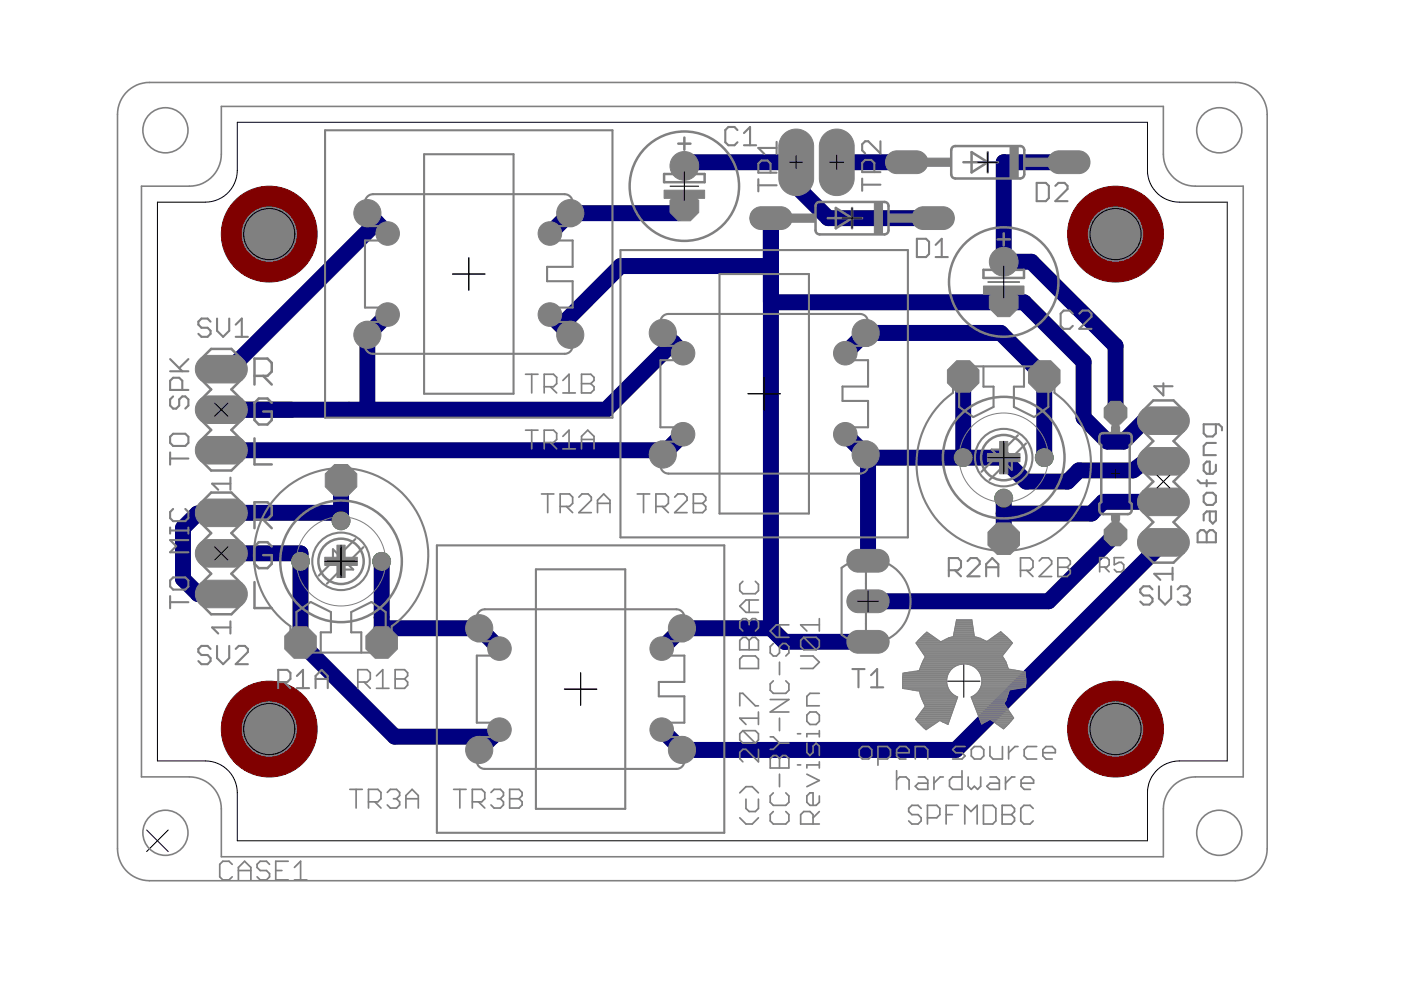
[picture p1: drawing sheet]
<svg xmlns="http://www.w3.org/2000/svg" width="297mm" height="210mm" viewBox="0 0 297 210" stroke-linecap="round" stroke-linejoin="round" font-family="sans-serif">
<g fill="none" stroke="#000080" stroke-width="3.4">
<path d="M145.9 34.4l-.8 .8v-.8h23.7v5.1l6.8 6.7h22.2M177.4 34.4h14.8M226.6 34.4h-13.8v21.1h5.9l17.8 17.8v14.2M77.9 45.2l2 2M79.9 47.2l2.3 2.3M79.9 47.2l-31.2 31.1h-1.8M145.1 43.8l-1.4 1.4h-22.8l-4.3 4.3M163.4 56.4h-31.8l-12.6 12.5 1.9 2.1-4.3-4.3M163.4 46.2v87M82.2 66.7l-4.3 4.3v15.9M142.7 72.6l-14.2 14.3h-81.6M143.4 73.3l-2.9-2.7 4.3 4.3"/>
<path d="M163.4 64.1h53.7l12.6 12.6v11.9l5.1 5h3.4l4.4-4.4h4.1M179.2 74.9l4.3-4.3h28.7l9.2 9.2v17.2M204.2 79.8v17.2M46.9 95.5h94.5M144.8 92.1l-4.3 4.3M179.2 92.1l4.8 4.8v22M183.5 96.4l.7 .6h28.3l5.1 5.1h8.8l2.3-2.4h11.5l2.6-1.9h3.9M46.9 117.3h16.8v18.9l20 20h20.7M72.3 101.8v8.6M72.3 108.7h-25.4l-.1 .2h-5l-3 3v10.8l3.2 3.2h4.9M80.9 119v17.2M212.8 105.6v8.6"/>
<path d="M236.5 113.3l-14.2 14.2h-38.3M246.7 106.4h-12.8l-2.5 2.5h-18.6M246.7 115l-44.1 44h-58l-4.3-4.3M80.9 133.2h20.7l4.3 4.3M163.4 133.2h-18.8l-4.3 4.3M163.4 133.2l2.9 2.9h17.7M105.9 154.7l-4.3 4.3"/>
</g>
<circle cx="105.9" cy="154.7" r="2.22" fill="#008000" stroke="#008000" stroke-width=".21"/>
<circle cx="105.9" cy="154.7" r="1.35" fill="#fff" stroke="#000" stroke-width=".21"/>
<circle cx="105.9" cy="137.5" r="2.22" fill="#008000" stroke="#008000" stroke-width=".21"/>
<circle cx="105.9" cy="137.5" r="1.35" fill="#fff" stroke="#000" stroke-width=".21"/>
<circle cx="140.3" cy="137.5" r="2.22" fill="#008000" stroke="#008000" stroke-width=".21"/>
<circle cx="140.3" cy="137.5" r="1.35" fill="#fff" stroke="#000" stroke-width=".21"/>
<circle cx="140.3" cy="154.7" r="2.22" fill="#008000" stroke="#008000" stroke-width=".21"/>
<circle cx="140.3" cy="154.7" r="1.35" fill="#fff" stroke="#000" stroke-width=".21"/>
<circle cx="144.8" cy="92.1" r="2.22" fill="#008000" stroke="#008000" stroke-width=".21"/>
<circle cx="144.8" cy="92.1" r="1.35" fill="#fff" stroke="#000" stroke-width=".21"/>
<circle cx="144.8" cy="74.9" r="2.22" fill="#008000" stroke="#008000" stroke-width=".21"/>
<circle cx="144.8" cy="74.9" r="1.35" fill="#fff" stroke="#000" stroke-width=".21"/>
<circle cx="179.2" cy="74.9" r="2.22" fill="#008000" stroke="#008000" stroke-width=".21"/>
<circle cx="179.2" cy="74.9" r="1.35" fill="#fff" stroke="#000" stroke-width=".21"/>
<circle cx="179.2" cy="92.1" r="2.22" fill="#008000" stroke="#008000" stroke-width=".21"/>
<circle cx="179.2" cy="92.1" r="1.35" fill="#fff" stroke="#000" stroke-width=".21"/>
<circle cx="82.2" cy="66.7" r="2.22" fill="#008000" stroke="#008000" stroke-width=".21"/>
<circle cx="82.2" cy="66.7" r="1.35" fill="#fff" stroke="#000" stroke-width=".21"/>
<circle cx="82.2" cy="49.5" r="2.22" fill="#008000" stroke="#008000" stroke-width=".21"/>
<circle cx="82.2" cy="49.5" r="1.35" fill="#fff" stroke="#000" stroke-width=".21"/>
<circle cx="116.6" cy="49.5" r="2.22" fill="#008000" stroke="#008000" stroke-width=".21"/>
<circle cx="116.6" cy="49.5" r="1.35" fill="#fff" stroke="#000" stroke-width=".21"/>
<circle cx="116.6" cy="66.7" r="2.22" fill="#008000" stroke="#008000" stroke-width=".21"/>
<circle cx="116.6" cy="66.7" r="1.35" fill="#fff" stroke="#000" stroke-width=".21"/>
<circle cx="80.9" cy="119" r="1.88" fill="#008000" stroke="#008000" stroke-width=".21"/>
<circle cx="80.9" cy="119" r="1.04" fill="#fff" stroke="#000" stroke-width=".21"/>
<circle cx="72.3" cy="110.4" r="1.88" fill="#008000" stroke="#008000" stroke-width=".21"/>
<circle cx="72.3" cy="110.4" r="1.04" fill="#fff" stroke="#000" stroke-width=".21"/>
<circle cx="63.7" cy="119" r="1.88" fill="#008000" stroke="#008000" stroke-width=".21"/>
<circle cx="63.7" cy="119" r="1.04" fill="#fff" stroke="#000" stroke-width=".21"/>
<circle cx="63.7" cy="136.2" r="3.3" fill="#008000" stroke="#008000" stroke-width=".21"/>
<circle cx="63.7" cy="136.2" r="1.71" fill="#fff" stroke="#000" stroke-width=".21"/>
<circle cx="80.9" cy="136.2" r="3.3" fill="#008000" stroke="#008000" stroke-width=".21"/>
<circle cx="80.9" cy="136.2" r="1.71" fill="#fff" stroke="#000" stroke-width=".21"/>
<circle cx="72.3" cy="101.8" r="3.3" fill="#008000" stroke="#008000" stroke-width=".21"/>
<circle cx="72.3" cy="101.8" r="1.71" fill="#fff" stroke="#000" stroke-width=".21"/>
<circle cx="204.2" cy="97" r="1.88" fill="#008000" stroke="#008000" stroke-width=".21"/>
<circle cx="204.2" cy="97" r="1.04" fill="#fff" stroke="#000" stroke-width=".21"/>
<circle cx="212.8" cy="105.6" r="1.88" fill="#008000" stroke="#008000" stroke-width=".21"/>
<circle cx="212.8" cy="105.6" r="1.04" fill="#fff" stroke="#000" stroke-width=".21"/>
<circle cx="221.4" cy="97" r="1.88" fill="#008000" stroke="#008000" stroke-width=".21"/>
<circle cx="221.4" cy="97" r="1.04" fill="#fff" stroke="#000" stroke-width=".21"/>
<circle cx="221.4" cy="79.8" r="3.3" fill="#008000" stroke="#008000" stroke-width=".21"/>
<circle cx="221.4" cy="79.8" r="1.71" fill="#fff" stroke="#000" stroke-width=".21"/>
<circle cx="204.2" cy="79.8" r="3.3" fill="#008000" stroke="#008000" stroke-width=".21"/>
<circle cx="204.2" cy="79.8" r="1.71" fill="#fff" stroke="#000" stroke-width=".21"/>
<circle cx="212.8" cy="114.2" r="3.3" fill="#008000" stroke="#008000" stroke-width=".21"/>
<circle cx="212.8" cy="114.2" r="1.71" fill="#fff" stroke="#000" stroke-width=".21"/>
<path d="M44.3 95.5h5.2" fill="none" stroke="#008000" stroke-width="5.2"/>
<circle cx="46.9" cy="95.5" r="1.71" fill="#fff" stroke="#000" stroke-width=".21"/>
<path d="M44.3 86.9h5.2" fill="none" stroke="#008000" stroke-width="5.2"/>
<circle cx="46.9" cy="86.9" r="1.71" fill="#fff" stroke="#000" stroke-width=".21"/>
<path d="M44.3 78.3h5.2" fill="none" stroke="#008000" stroke-width="5.2"/>
<circle cx="46.9" cy="78.3" r="1.71" fill="#fff" stroke="#000" stroke-width=".21"/>
<path d="M44.3 125.9h5.2" fill="none" stroke="#008000" stroke-width="5.2"/>
<circle cx="46.9" cy="125.9" r="1.71" fill="#fff" stroke="#000" stroke-width=".21"/>
<path d="M44.3 117.3h5.2" fill="none" stroke="#008000" stroke-width="5.2"/>
<circle cx="46.9" cy="117.3" r="1.71" fill="#fff" stroke="#000" stroke-width=".21"/>
<path d="M44.3 108.7h5.2" fill="none" stroke="#008000" stroke-width="5.2"/>
<circle cx="46.9" cy="108.7" r="1.71" fill="#fff" stroke="#000" stroke-width=".21"/>
<path d="M244.1 115h5.1" fill="none" stroke="#008000" stroke-width="5.2"/>
<circle cx="246.7" cy="115" r="1.71" fill="#fff" stroke="#000" stroke-width=".21"/>
<path d="M244.1 106.4h5.1" fill="none" stroke="#008000" stroke-width="5.2"/>
<circle cx="246.7" cy="106.4" r="1.71" fill="#fff" stroke="#000" stroke-width=".21"/>
<path d="M244.1 97.8h5.1" fill="none" stroke="#008000" stroke-width="5.2"/>
<circle cx="246.7" cy="97.8" r="1.71" fill="#fff" stroke="#000" stroke-width=".21"/>
<path d="M244.1 89.2h5.1" fill="none" stroke="#008000" stroke-width="5.2"/>
<circle cx="246.7" cy="89.2" r="1.71" fill="#fff" stroke="#000" stroke-width=".21"/>
<path d="M181.8 118.9h4.5" fill="none" stroke="#008000" stroke-width="4.5"/>
<circle cx="184" cy="118.9" r="1.38" fill="#fff" stroke="#000" stroke-width=".21"/>
<path d="M181.8 136.1h4.5" fill="none" stroke="#008000" stroke-width="4.5"/>
<circle cx="184" cy="136.1" r="1.38" fill="#fff" stroke="#000" stroke-width=".21"/>
<path d="M181.8 127.5h4.5" fill="none" stroke="#008000" stroke-width="4.5"/>
<circle cx="184" cy="127.5" r="1.38" fill="#fff" stroke="#000" stroke-width=".21"/>
<circle cx="236.5" cy="87.5" r="2.43" fill="#008000" stroke="#008000" stroke-width=".21"/>
<circle cx="236.5" cy="87.5" r="1.38" fill="#fff" stroke="#000" stroke-width=".21"/>
<circle cx="236.5" cy="113.3" r="2.43" fill="#008000" stroke="#008000" stroke-width=".21"/>
<circle cx="236.5" cy="113.3" r="1.38" fill="#fff" stroke="#000" stroke-width=".21"/>
<path d="M195.6 46.2h4.5" fill="none" stroke="#008000" stroke-width="4.5"/>
<circle cx="197.8" cy="46.2" r="1.38" fill="#fff" stroke="#000" stroke-width=".21"/>
<path d="M161.2 46.2h4.5" fill="none" stroke="#008000" stroke-width="4.5"/>
<circle cx="163.4" cy="46.2" r="1.38" fill="#fff" stroke="#000" stroke-width=".21"/>
<path d="M224.4 34.4h4.5" fill="none" stroke="#008000" stroke-width="4.5"/>
<circle cx="226.6" cy="34.4" r="1.38" fill="#fff" stroke="#000" stroke-width=".21"/>
<path d="M190 34.4h4.5" fill="none" stroke="#008000" stroke-width="4.5"/>
<circle cx="192.2" cy="34.4" r="1.38" fill="#fff" stroke="#000" stroke-width=".21"/>
<circle cx="145.1" cy="43.8" r="2.93" fill="#008000" stroke="#008000" stroke-width=".21"/>
<circle cx="145.1" cy="43.8" r="1.38" fill="#fff" stroke="#000" stroke-width=".21"/>
<circle cx="145.1" cy="35.2" r="2.71" fill="#008000" stroke="#008000" stroke-width=".21"/>
<circle cx="145.1" cy="35.2" r="1.38" fill="#fff" stroke="#000" stroke-width=".21"/>
<circle cx="212.8" cy="64.1" r="2.93" fill="#008000" stroke="#008000" stroke-width=".21"/>
<circle cx="212.8" cy="64.1" r="1.38" fill="#fff" stroke="#000" stroke-width=".21"/>
<circle cx="212.8" cy="55.5" r="2.71" fill="#008000" stroke="#008000" stroke-width=".21"/>
<circle cx="212.8" cy="55.5" r="1.38" fill="#fff" stroke="#000" stroke-width=".21"/>
<circle cx="77.9" cy="71" r="2.56" fill="#008000" stroke="#008000" stroke-width=".21"/>
<circle cx="77.9" cy="71" r="1.69" fill="#fff" stroke="#000" stroke-width=".21"/>
<circle cx="77.9" cy="45.2" r="2.56" fill="#008000" stroke="#008000" stroke-width=".21"/>
<circle cx="77.9" cy="45.2" r="1.69" fill="#fff" stroke="#000" stroke-width=".21"/>
<circle cx="120.9" cy="45.2" r="2.56" fill="#008000" stroke="#008000" stroke-width=".21"/>
<circle cx="120.9" cy="45.2" r="1.69" fill="#fff" stroke="#000" stroke-width=".21"/>
<circle cx="120.9" cy="71" r="2.56" fill="#008000" stroke="#008000" stroke-width=".21"/>
<circle cx="120.9" cy="71" r="1.69" fill="#fff" stroke="#000" stroke-width=".21"/>
<circle cx="140.5" cy="96.4" r="2.56" fill="#008000" stroke="#008000" stroke-width=".21"/>
<circle cx="140.5" cy="96.4" r="1.69" fill="#fff" stroke="#000" stroke-width=".21"/>
<circle cx="140.5" cy="70.6" r="2.56" fill="#008000" stroke="#008000" stroke-width=".21"/>
<circle cx="140.5" cy="70.6" r="1.69" fill="#fff" stroke="#000" stroke-width=".21"/>
<circle cx="183.5" cy="70.6" r="2.56" fill="#008000" stroke="#008000" stroke-width=".21"/>
<circle cx="183.5" cy="70.6" r="1.69" fill="#fff" stroke="#000" stroke-width=".21"/>
<circle cx="183.5" cy="96.4" r="2.56" fill="#008000" stroke="#008000" stroke-width=".21"/>
<circle cx="183.5" cy="96.4" r="1.69" fill="#fff" stroke="#000" stroke-width=".21"/>
<circle cx="101.6" cy="159" r="2.56" fill="#008000" stroke="#008000" stroke-width=".21"/>
<circle cx="101.6" cy="159" r="1.69" fill="#fff" stroke="#000" stroke-width=".21"/>
<circle cx="101.6" cy="133.2" r="2.56" fill="#008000" stroke="#008000" stroke-width=".21"/>
<circle cx="101.6" cy="133.2" r="1.69" fill="#fff" stroke="#000" stroke-width=".21"/>
<circle cx="144.6" cy="133.2" r="2.56" fill="#008000" stroke="#008000" stroke-width=".21"/>
<circle cx="144.6" cy="133.2" r="1.69" fill="#fff" stroke="#000" stroke-width=".21"/>
<circle cx="144.6" cy="159" r="2.56" fill="#008000" stroke="#008000" stroke-width=".21"/>
<circle cx="144.6" cy="159" r="1.69" fill="#fff" stroke="#000" stroke-width=".21"/>
<path d="M168.8 31.1v6.7" fill="none" stroke="#008000" stroke-width="6.7"/>
<circle cx="168.8" cy="34.4" r="2.24" fill="#fff" stroke="#000" stroke-width=".21"/>
<path d="M177.4 31.1v6.7" fill="none" stroke="#008000" stroke-width="6.7"/>
<circle cx="177.4" cy="34.4" r="2.24" fill="#fff" stroke="#000" stroke-width=".21"/>
<circle cx="105.9" cy="154.7" r="2.16" fill="#008000" stroke="#008000" stroke-width=".21"/>
<circle cx="105.9" cy="154.7" r="1.35" fill="#fff" stroke="#000" stroke-width=".21"/>
<circle cx="105.9" cy="137.5" r="2.16" fill="#008000" stroke="#008000" stroke-width=".21"/>
<circle cx="105.9" cy="137.5" r="1.35" fill="#fff" stroke="#000" stroke-width=".21"/>
<circle cx="140.3" cy="137.5" r="2.16" fill="#008000" stroke="#008000" stroke-width=".21"/>
<circle cx="140.3" cy="137.5" r="1.35" fill="#fff" stroke="#000" stroke-width=".21"/>
<circle cx="140.3" cy="154.7" r="2.16" fill="#008000" stroke="#008000" stroke-width=".21"/>
<circle cx="140.3" cy="154.7" r="1.35" fill="#fff" stroke="#000" stroke-width=".21"/>
<circle cx="144.8" cy="92.1" r="2.16" fill="#008000" stroke="#008000" stroke-width=".21"/>
<circle cx="144.8" cy="92.1" r="1.35" fill="#fff" stroke="#000" stroke-width=".21"/>
<circle cx="144.8" cy="74.9" r="2.16" fill="#008000" stroke="#008000" stroke-width=".21"/>
<circle cx="144.8" cy="74.9" r="1.35" fill="#fff" stroke="#000" stroke-width=".21"/>
<circle cx="179.2" cy="74.9" r="2.16" fill="#008000" stroke="#008000" stroke-width=".21"/>
<circle cx="179.2" cy="74.9" r="1.35" fill="#fff" stroke="#000" stroke-width=".21"/>
<circle cx="179.2" cy="92.1" r="2.16" fill="#008000" stroke="#008000" stroke-width=".21"/>
<circle cx="179.2" cy="92.1" r="1.35" fill="#fff" stroke="#000" stroke-width=".21"/>
<circle cx="82.2" cy="66.7" r="2.16" fill="#008000" stroke="#008000" stroke-width=".21"/>
<circle cx="82.2" cy="66.7" r="1.35" fill="#fff" stroke="#000" stroke-width=".21"/>
<circle cx="82.2" cy="49.5" r="2.16" fill="#008000" stroke="#008000" stroke-width=".21"/>
<circle cx="82.2" cy="49.5" r="1.35" fill="#fff" stroke="#000" stroke-width=".21"/>
<circle cx="116.6" cy="49.5" r="2.16" fill="#008000" stroke="#008000" stroke-width=".21"/>
<circle cx="116.6" cy="49.5" r="1.35" fill="#fff" stroke="#000" stroke-width=".21"/>
<circle cx="116.6" cy="66.7" r="2.16" fill="#008000" stroke="#008000" stroke-width=".21"/>
<circle cx="116.6" cy="66.7" r="1.35" fill="#fff" stroke="#000" stroke-width=".21"/>
<circle cx="80.9" cy="119" r="1.55" fill="#008000" stroke="#008000" stroke-width=".21"/>
<circle cx="80.9" cy="119" r="1.04" fill="#fff" stroke="#000" stroke-width=".21"/>
<circle cx="72.3" cy="110.4" r="1.55" fill="#008000" stroke="#008000" stroke-width=".21"/>
<circle cx="72.3" cy="110.4" r="1.04" fill="#fff" stroke="#000" stroke-width=".21"/>
<circle cx="63.7" cy="119" r="1.55" fill="#008000" stroke="#008000" stroke-width=".21"/>
<circle cx="63.7" cy="119" r="1.04" fill="#fff" stroke="#000" stroke-width=".21"/>
<circle cx="63.7" cy="136.2" r="3.3" fill="#008000" stroke="#008000" stroke-width=".21"/>
<circle cx="63.7" cy="136.2" r="1.71" fill="#fff" stroke="#000" stroke-width=".21"/>
<circle cx="80.9" cy="136.2" r="3.3" fill="#008000" stroke="#008000" stroke-width=".21"/>
<circle cx="80.9" cy="136.2" r="1.71" fill="#fff" stroke="#000" stroke-width=".21"/>
<circle cx="72.3" cy="101.8" r="3.3" fill="#008000" stroke="#008000" stroke-width=".21"/>
<circle cx="72.3" cy="101.8" r="1.71" fill="#fff" stroke="#000" stroke-width=".21"/>
<circle cx="204.2" cy="97" r="1.55" fill="#008000" stroke="#008000" stroke-width=".21"/>
<circle cx="204.2" cy="97" r="1.04" fill="#fff" stroke="#000" stroke-width=".21"/>
<circle cx="212.8" cy="105.6" r="1.55" fill="#008000" stroke="#008000" stroke-width=".21"/>
<circle cx="212.8" cy="105.6" r="1.04" fill="#fff" stroke="#000" stroke-width=".21"/>
<circle cx="221.4" cy="97" r="1.55" fill="#008000" stroke="#008000" stroke-width=".21"/>
<circle cx="221.4" cy="97" r="1.04" fill="#fff" stroke="#000" stroke-width=".21"/>
<circle cx="221.4" cy="79.8" r="3.3" fill="#008000" stroke="#008000" stroke-width=".21"/>
<circle cx="221.4" cy="79.8" r="1.71" fill="#fff" stroke="#000" stroke-width=".21"/>
<circle cx="204.2" cy="79.8" r="3.3" fill="#008000" stroke="#008000" stroke-width=".21"/>
<circle cx="204.2" cy="79.8" r="1.71" fill="#fff" stroke="#000" stroke-width=".21"/>
<circle cx="212.8" cy="114.2" r="3.3" fill="#008000" stroke="#008000" stroke-width=".21"/>
<circle cx="212.8" cy="114.2" r="1.71" fill="#fff" stroke="#000" stroke-width=".21"/>
<path d="M44.3 95.5h5.2" fill="none" stroke="#008000" stroke-width="5.2"/>
<circle cx="46.9" cy="95.5" r="1.71" fill="#fff" stroke="#000" stroke-width=".21"/>
<path d="M44.3 86.9h5.2" fill="none" stroke="#008000" stroke-width="5.2"/>
<circle cx="46.9" cy="86.9" r="1.71" fill="#fff" stroke="#000" stroke-width=".21"/>
<path d="M44.3 78.3h5.2" fill="none" stroke="#008000" stroke-width="5.2"/>
<circle cx="46.9" cy="78.3" r="1.71" fill="#fff" stroke="#000" stroke-width=".21"/>
<path d="M44.3 125.9h5.2" fill="none" stroke="#008000" stroke-width="5.2"/>
<circle cx="46.9" cy="125.9" r="1.71" fill="#fff" stroke="#000" stroke-width=".21"/>
<path d="M44.3 117.3h5.2" fill="none" stroke="#008000" stroke-width="5.2"/>
<circle cx="46.9" cy="117.3" r="1.71" fill="#fff" stroke="#000" stroke-width=".21"/>
<path d="M44.3 108.7h5.2" fill="none" stroke="#008000" stroke-width="5.2"/>
<circle cx="46.9" cy="108.7" r="1.71" fill="#fff" stroke="#000" stroke-width=".21"/>
<path d="M244.1 115h5.1" fill="none" stroke="#008000" stroke-width="5.2"/>
<circle cx="246.7" cy="115" r="1.71" fill="#fff" stroke="#000" stroke-width=".21"/>
<path d="M244.1 106.4h5.1" fill="none" stroke="#008000" stroke-width="5.2"/>
<circle cx="246.7" cy="106.4" r="1.71" fill="#fff" stroke="#000" stroke-width=".21"/>
<path d="M244.1 97.8h5.1" fill="none" stroke="#008000" stroke-width="5.2"/>
<circle cx="246.7" cy="97.8" r="1.71" fill="#fff" stroke="#000" stroke-width=".21"/>
<path d="M244.1 89.2h5.1" fill="none" stroke="#008000" stroke-width="5.2"/>
<circle cx="246.7" cy="89.2" r="1.71" fill="#fff" stroke="#000" stroke-width=".21"/>
<path d="M182 118.9h4.1" fill="none" stroke="#008000" stroke-width="4.1"/>
<circle cx="184" cy="118.9" r="1.38" fill="#fff" stroke="#000" stroke-width=".21"/>
<path d="M182 136.1h4.1" fill="none" stroke="#008000" stroke-width="4.1"/>
<circle cx="184" cy="136.1" r="1.38" fill="#fff" stroke="#000" stroke-width=".21"/>
<path d="M182 127.5h4.1" fill="none" stroke="#008000" stroke-width="4.1"/>
<circle cx="184" cy="127.5" r="1.38" fill="#fff" stroke="#000" stroke-width=".21"/>
<circle cx="236.5" cy="87.5" r="2.25" fill="#008000" stroke="#008000" stroke-width=".21"/>
<circle cx="236.5" cy="87.5" r="1.38" fill="#fff" stroke="#000" stroke-width=".21"/>
<circle cx="236.5" cy="113.3" r="2.25" fill="#008000" stroke="#008000" stroke-width=".21"/>
<circle cx="236.5" cy="113.3" r="1.38" fill="#fff" stroke="#000" stroke-width=".21"/>
<path d="M195.8 46.2h4.1" fill="none" stroke="#008000" stroke-width="4.1"/>
<circle cx="197.8" cy="46.2" r="1.38" fill="#fff" stroke="#000" stroke-width=".21"/>
<path d="M161.4 46.2h4.1" fill="none" stroke="#008000" stroke-width="4.1"/>
<circle cx="163.4" cy="46.2" r="1.38" fill="#fff" stroke="#000" stroke-width=".21"/>
<path d="M224.6 34.4h4.1" fill="none" stroke="#008000" stroke-width="4.1"/>
<circle cx="226.6" cy="34.4" r="1.38" fill="#fff" stroke="#000" stroke-width=".21"/>
<path d="M190.2 34.4h4.1" fill="none" stroke="#008000" stroke-width="4.1"/>
<circle cx="192.2" cy="34.4" r="1.38" fill="#fff" stroke="#000" stroke-width=".21"/>
<circle cx="145.1" cy="43.8" r="2.93" fill="#008000" stroke="#008000" stroke-width=".21"/>
<circle cx="145.1" cy="43.8" r="1.38" fill="#fff" stroke="#000" stroke-width=".21"/>
<circle cx="145.1" cy="35.2" r="2.71" fill="#008000" stroke="#008000" stroke-width=".21"/>
<circle cx="145.1" cy="35.2" r="1.38" fill="#fff" stroke="#000" stroke-width=".21"/>
<circle cx="212.8" cy="64.1" r="2.93" fill="#008000" stroke="#008000" stroke-width=".21"/>
<circle cx="212.8" cy="64.1" r="1.38" fill="#fff" stroke="#000" stroke-width=".21"/>
<circle cx="212.8" cy="55.5" r="2.71" fill="#008000" stroke="#008000" stroke-width=".21"/>
<circle cx="212.8" cy="55.5" r="1.38" fill="#fff" stroke="#000" stroke-width=".21"/>
<circle cx="77.9" cy="71" r="2.54" fill="#008000" stroke="#008000" stroke-width=".21"/>
<circle cx="77.9" cy="71" r="1.69" fill="#fff" stroke="#000" stroke-width=".21"/>
<circle cx="77.9" cy="45.2" r="2.54" fill="#008000" stroke="#008000" stroke-width=".21"/>
<circle cx="77.9" cy="45.2" r="1.69" fill="#fff" stroke="#000" stroke-width=".21"/>
<circle cx="120.9" cy="45.2" r="2.54" fill="#008000" stroke="#008000" stroke-width=".21"/>
<circle cx="120.9" cy="45.2" r="1.69" fill="#fff" stroke="#000" stroke-width=".21"/>
<circle cx="120.9" cy="71" r="2.54" fill="#008000" stroke="#008000" stroke-width=".21"/>
<circle cx="120.9" cy="71" r="1.69" fill="#fff" stroke="#000" stroke-width=".21"/>
<circle cx="140.5" cy="96.4" r="2.54" fill="#008000" stroke="#008000" stroke-width=".21"/>
<circle cx="140.5" cy="96.4" r="1.69" fill="#fff" stroke="#000" stroke-width=".21"/>
<circle cx="140.5" cy="70.6" r="2.54" fill="#008000" stroke="#008000" stroke-width=".21"/>
<circle cx="140.5" cy="70.6" r="1.69" fill="#fff" stroke="#000" stroke-width=".21"/>
<circle cx="183.5" cy="70.6" r="2.54" fill="#008000" stroke="#008000" stroke-width=".21"/>
<circle cx="183.5" cy="70.6" r="1.69" fill="#fff" stroke="#000" stroke-width=".21"/>
<circle cx="183.5" cy="96.4" r="2.54" fill="#008000" stroke="#008000" stroke-width=".21"/>
<circle cx="183.5" cy="96.4" r="1.69" fill="#fff" stroke="#000" stroke-width=".21"/>
<circle cx="101.6" cy="159" r="2.54" fill="#008000" stroke="#008000" stroke-width=".21"/>
<circle cx="101.6" cy="159" r="1.69" fill="#fff" stroke="#000" stroke-width=".21"/>
<circle cx="101.6" cy="133.2" r="2.54" fill="#008000" stroke="#008000" stroke-width=".21"/>
<circle cx="101.6" cy="133.2" r="1.69" fill="#fff" stroke="#000" stroke-width=".21"/>
<circle cx="144.6" cy="133.2" r="2.54" fill="#008000" stroke="#008000" stroke-width=".21"/>
<circle cx="144.6" cy="133.2" r="1.69" fill="#fff" stroke="#000" stroke-width=".21"/>
<circle cx="144.6" cy="159" r="2.54" fill="#008000" stroke="#008000" stroke-width=".21"/>
<circle cx="144.6" cy="159" r="1.69" fill="#fff" stroke="#000" stroke-width=".21"/>
<path d="M168.8 31.1v6.7" fill="none" stroke="#008000" stroke-width="6.7"/>
<circle cx="168.8" cy="34.4" r="2.24" fill="#fff" stroke="#000" stroke-width=".21"/>
<path d="M177.4 31.1v6.7" fill="none" stroke="#008000" stroke-width="6.7"/>
<circle cx="177.4" cy="34.4" r="2.24" fill="#fff" stroke="#000" stroke-width=".21"/>
<g fill="#800000" stroke="#800000" stroke-width=".21">
<circle cx="57.1" cy="49.6" r="10.2"/>
<circle cx="57.1" cy="154.6" r="10.2"/>
<circle cx="236.5" cy="49.6" r="10.2"/>
<circle cx="236.5" cy="154.6" r="10.2"/>
</g>
<g fill="#808080" stroke="#808080" stroke-width=".21">
<path d="M166.7 32.5a2.84 2.84 0 0 1 4.5 .4 2.84 2.84 0 0 1-1.6 4.2 2.84 2.84 0 0 1-3.6-2.7h.5a2.32 2.32 0 0 1 3.3-2.1 2.32 2.32 0 0 1 .4 3.9 2.32 2.32 0 0 1-3.7-1.4v-.4h-.5a2.69 2.69 0 0 1 .7-1.9z" fill-rule="evenodd"/>
<path d="M175.3 32.5a2.84 2.84 0 0 1 4.5 .4 2.84 2.84 0 0 1-1.6 4.2 2.84 2.84 0 0 1-3.6-2.7h.5a2.32 2.32 0 0 1 3.3-2.1 2.32 2.32 0 0 1 .4 3.9 2.32 2.32 0 0 1-3.7-1.4v-.4h-.5a2.69 2.69 0 0 1 .7-1.9z" fill-rule="evenodd"/>
<circle cx="57.1" cy="154.6" r="5.8"/>
<circle cx="57.1" cy="49.6" r="5.8"/>
<circle cx="236.5" cy="49.6" r="5.8"/>
<circle cx="236.5" cy="154.6" r="5.8"/>
<circle cx="105.9" cy="154.7" r="2.5"/>
<circle cx="105.9" cy="137.5" r="2.5"/>
<circle cx="140.3" cy="137.5" r="2.5"/>
<circle cx="140.3" cy="154.7" r="2.5"/>
<circle cx="144.8" cy="92.1" r="2.5"/>
<circle cx="144.8" cy="74.9" r="2.5"/>
<circle cx="179.2" cy="74.9" r="2.5"/>
<circle cx="179.2" cy="92.1" r="2.5"/>
<circle cx="82.2" cy="66.7" r="2.5"/>
<circle cx="82.2" cy="49.5" r="2.5"/>
<circle cx="116.6" cy="49.5" r="2.5"/>
<circle cx="116.6" cy="66.7" r="2.5"/>
<circle cx="80.9" cy="119" r="1.88"/>
<circle cx="72.3" cy="110.4" r="1.88"/>
<circle cx="63.7" cy="119" r="1.88"/>
<circle cx="204.2" cy="97" r="1.88"/>
<circle cx="212.8" cy="105.6" r="1.88"/>
<circle cx="221.4" cy="97" r="1.88"/>
<circle cx="145.1" cy="35.2" r="3"/>
<circle cx="212.8" cy="55.5" r="3"/>
<circle cx="77.9" cy="71" r="2.88"/>
<circle cx="77.9" cy="45.2" r="2.88"/>
<circle cx="120.9" cy="45.2" r="2.88"/>
<circle cx="120.9" cy="71" r="2.88"/>
<circle cx="140.5" cy="96.4" r="2.88"/>
<circle cx="140.5" cy="70.6" r="2.88"/>
<circle cx="183.5" cy="70.6" r="2.88"/>
<circle cx="183.5" cy="96.4" r="2.88"/>
<circle cx="101.6" cy="159" r="2.88"/>
<circle cx="101.6" cy="133.2" r="2.88"/>
<circle cx="144.6" cy="133.2" r="2.88"/>
<circle cx="144.6" cy="159" r="2.88"/>
</g>
<g fill="#808080" stroke="#808080" stroke-width=".21">
<path d="M42.1 93.6l1.1-.8 .9-.3h5.6a2.93 2.93 0 0 1 2.7 3 2.93 2.93 0 0 1-2.7 2.9h-5.6a2.93 2.93 0 0 1-2.5-1.8 2.93 2.93 0 0 1 .5-3z"/>
<path d="M42.1 85l1.1-.8 .9-.3h5.6a2.93 2.93 0 0 1 2.7 3 2.93 2.93 0 0 1-2.7 2.9h-5.6a2.93 2.93 0 0 1-2.5-1.8 2.93 2.93 0 0 1 .5-3z"/>
<path d="M42.1 76.4l1.1-.8 .9-.2h5.6a2.93 2.93 0 0 1 2.7 2.9 2.93 2.93 0 0 1-2.7 2.9h-5.6a2.93 2.93 0 0 1-2.5-1.8 2.93 2.93 0 0 1 .5-3z"/>
<path d="M42.1 124l1.1-.8 .9-.2h5.6a2.93 2.93 0 0 1 2.7 2.9 2.93 2.93 0 0 1-2.7 3h-5.6a2.93 2.93 0 0 1-2.5-1.8 2.93 2.93 0 0 1 .5-3.1z"/>
<path d="M42.1 115.4l1.1-.8 .9-.2h5.6a2.93 2.93 0 0 1 2.7 2.9 2.93 2.93 0 0 1-2.7 2.9h-5.6a2.93 2.93 0 0 1-2.5-1.8 2.93 2.93 0 0 1 .5-3z"/>
<path d="M42.1 106.8l1.1-.8 .9-.2h5.6a2.93 2.93 0 0 1 2.7 2.9 2.93 2.93 0 0 1-2.7 3h-5.6a2.93 2.93 0 0 1-2.5-1.8 2.93 2.93 0 0 1 .5-3.1z"/>
<path d="M241.9 113.1l1.1-.8 .9-.2h5.6a2.93 2.93 0 0 1 2.7 2.9 2.93 2.93 0 0 1-2.7 2.9h-5.6a2.93 2.93 0 0 1-2.5-1.8 2.93 2.93 0 0 1 .5-3z"/>
<path d="M241.9 104.5l1.1-.8 .9-.2h5.6a2.93 2.93 0 0 1 2.7 2.9 2.93 2.93 0 0 1-2.7 2.9h-5.6a2.93 2.93 0 0 1-2.5-1.8 2.93 2.93 0 0 1 .5-3z"/>
<path d="M241.9 95.9l1.1-.8 .9-.2h5.6a2.93 2.93 0 0 1 2.7 2.9 2.93 2.93 0 0 1-2.7 2.9h-5.6a2.93 2.93 0 0 1-2.5-1.8 2.93 2.93 0 0 1 .5-3z"/>
<path d="M241.9 87.3l1.1-.8 .9-.2h5.6a2.93 2.93 0 0 1 2.7 2.9 2.93 2.93 0 0 1-2.7 2.9h-5.6a2.93 2.93 0 0 1-2.5-1.8 2.93 2.93 0 0 1 .5-3z"/>
<path d="M180.1 117.3l.9-.7 .8-.1h4.5a2.42 2.42 0 0 1 2.2 2.4 2.42 2.42 0 0 1-2.2 2.4h-4.5a2.41 2.41 0 0 1-2.1-1.5 2.41 2.41 0 0 1 .4-2.5z"/>
<path d="M180.1 134.5l.9-.7 .8-.1h4.5a2.42 2.42 0 0 1 2.2 2.4 2.42 2.42 0 0 1-2.2 2.4h-4.5a2.41 2.41 0 0 1-2.1-1.5 2.41 2.41 0 0 1 .4-2.5z"/>
<path d="M180.1 125.9l.9-.7 .8-.1h4.5a2.42 2.42 0 0 1 2.2 2.4 2.42 2.42 0 0 1-2.2 2.4h-4.5a2.41 2.41 0 0 1-2.1-1.5 2.41 2.41 0 0 1 .4-2.5z"/>
<path d="M194 44.7l.9-.7 .7-.2h4.5a2.42 2.42 0 0 1 2.2 2.4 2.42 2.42 0 0 1-2.2 2.5h-4.5a2.41 2.41 0 0 1-2.1-1.5 2.41 2.41 0 0 1 .5-2.5z"/>
<path d="M159.6 44.7l.9-.7 .7-.2h4.5a2.42 2.42 0 0 1 2.2 2.4 2.42 2.42 0 0 1-2.2 2.5h-4.5a2.41 2.41 0 0 1-2-1.5 2.41 2.41 0 0 1 .4-2.5z"/>
<path d="M223 32.6l.6-.4 .8-.2h4.5a2.42 2.42 0 0 1 2.2 2.4 2.42 2.42 0 0 1-2.2 2.4h-4.5a2.41 2.41 0 0 1-2.2-1.7 2.41 2.41 0 0 1 .8-2.5z"/>
<path d="M188.3 32.8l.9-.6 .8-.2h4.5a2.42 2.42 0 0 1 2.2 2.4 2.42 2.42 0 0 1-2.2 2.4h-4.5a2.41 2.41 0 0 1-2.1-1.5 2.41 2.41 0 0 1 .4-2.5z"/>
<path d="M166 28.6a3.7 3.7 0 0 1 4-1 3.7 3.7 0 0 1 2.5 3.2v7.2a3.7 3.7 0 0 1-3.7 3.5 3.7 3.7 0 0 1-3.7-3.5v-7.2l.2-.9z"/>
<path d="M174.6 28.6a3.7 3.7 0 0 1 4-1 3.7 3.7 0 0 1 2.5 3.2v7.2a3.7 3.7 0 0 1-3.7 3.5 3.7 3.7 0 0 1-3.7-3.5v-7.2l.2-.9z"/>
<path d="M68.9 118.2h6.9v1.7h-6.9z"/>
<path d="M71.4 115.6h1.8v6.8h-1.8z"/>
<path d="M209.4 96.2h6.9v1.7h-6.9z"/>
<path d="M211.9 93.6h1.8v6.9h-1.8z"/>
<path d="M235.6 109h1.8v1.3h-1.8z"/>
<path d="M235.6 90.5h1.8v1.3h-1.8z"/>
<path d="M185.4 42.8h1.7v6.9h-1.7z"/>
<path d="M166.5 45.4h6.4v1.7h-6.4z"/>
<path d="M188.4 45.4h6.4v1.7h-6.4z"/>
<path d="M214.1 31h1.8v6.8h-1.8z"/>
<path d="M195.2 33.5h6.5v1.8h-6.5z"/>
<path d="M217.2 33.5h6.4v1.8h-6.4z"/>
<path d="M46.1 86h1.7v1.7h-1.7z"/>
<path d="M46.1 94.6h1.7v1.7h-1.7z"/>
<path d="M46.1 77.4h1.7v1.7h-1.7z"/>
<path d="M46.1 116.5h1.7v1.7h-1.7z"/>
<path d="M46.1 125.1h1.7v1.7h-1.7z"/>
<path d="M46.1 107.9h1.7v1.7h-1.7z"/>
<path d="M245.8 105.5h1.7v1.8h-1.7z"/>
<path d="M245.8 114.1h1.7v1.8h-1.7z"/>
<path d="M245.8 96.9h1.7v1.8h-1.7z"/>
<path d="M245.8 88.3h1.7v1.8h-1.7z"/>
<path d="M140.8 40.3h8.6v1.8h-8.6z"/>
<path d="M208.5 60.6h8.6v1.8h-8.6z"/>
<path d="M167.7 33.3h2.2v2.2h-2.2z"/>
<path d="M176.3 33.3h2.2v2.2h-2.2z"/>
<circle cx="63.7" cy="136.2" r="3.6"/>
<circle cx="80.9" cy="136.2" r="3.6"/>
<circle cx="72.3" cy="101.8" r="3.6"/>
<circle cx="221.4" cy="79.8" r="3.6"/>
<circle cx="204.2" cy="79.8" r="3.6"/>
<circle cx="212.8" cy="114.2" r="3.6"/>
<circle cx="236.5" cy="87.5" r="2.61"/>
<circle cx="236.5" cy="113.3" r="2.61"/>
<circle cx="145.1" cy="43.8" r="3.3"/>
<circle cx="212.8" cy="64.1" r="3.3"/>
</g>
<g fill="none" stroke="#808080" stroke-width=".44">
<path d="M68.9 27.6h61v61h-61zM89.9 32.7h19v50.8h-19zM156.4 27.6l-.7-.7h-1.3l-.6 .7v2.6l.6 .6h1.3l.7-.6M157.7 30.8h2.6M157.7 28.2l1.3-1.3v3.9M160.8 39.3h3.9M160.8 38v2.6M163.4 36.6v-1.9l-.7-.7h-1.3l-.6 .7v1.9h3.9M164.7 31.4h-3.9l1.3 1.3M164.7 30.1v2.6M182.8 39.2h3.9M182.8 37.9v2.5"/>
<path d="M185.4 36.5v-2l-.7-.6h-1.3l-.6 .6v2h3.9M186.7 30v2.5l-2.6-2.5h-.7l-.6 .6v1.3l.6 .6M219.8 38.8h1.9l.7 .6v2.6l-.7 .7h-1.9zM223.8 39.4l.6-.6h1.3l.6 .6v.7l-2.5 2.6h2.5M77.9 41.7l.5-.4 .7-.1h40.6a1.74 1.74 0 0 1 1.7 1.7v5h-5.4v3.1h5.4v5.6h-5.4v3h5.4v5.6h-5.4v3.1h5.4v5a1.7 1.7 0 0 1-1.7 1.7h-40.6a1.7 1.7 0 0 1-1.7-1.7v-5h5.4v-3.1h-5.4v-14.2h5.4v-3.1h-5.4v-5l.1-.7zM131.6 53h60.9v60.9h-60.9zM152.5 58.1h19v50.8h-19zM194.4 50.6h1.9l.7 .7v2.5l-.7 .7h-1.9zM198.4 54.5h2.6M198.4 51.9l1.3-1.3v3.9M36.1 78.7h3.8M36.1 76.1l2.6 2.6"/>
<path d="M39.9 76.1l-1.9 2M44.6 68.2l-.6-.7h-1.3l-.6 .7v.6l.6 .7h1.3l.6 .6v.7l-.6 .6h-1.3l-.6-.6M46 67.5v2.6l1.3 1.3 1.3-1.3v-2.6M50 71.4h2.6M50 68.8l1.3-1.3v3.9M140.5 67.1l.6-.4 .6-.1h40.7a1.7 1.7 0 0 1 1.6 1.7v5h-5.4v3.1h5.4v5.6h-5.4v3h5.4v5.6h-5.4v3h5.4v5.1a1.74 1.74 0 0 1-1.6 1.7h-40.7a1.74 1.74 0 0 1-1.7-1.7v-5.1h5.4v-3h-5.4v-14.2h5.4v-3.1h-5.4v-5l.1-.7zM202.1 77.7h21.5v5.6a18.5 18.5 0 0 1 3 27.4 18.5 18.5 0 0 1-27.6 0 18.5 18.5 0 0 1 3.1-27.4zM203.3 77.7v8.6l3.1 2.1 4.3-2.1v-4.3h-2.2v-4.3M217.1 77.7v4.3h-2.1v4.3l4.3 2.1 3-2.1v-8.6M227.5 66.5l-.7-.7h-1.3l-.6 .7v2.6l.6 .6h1.3l.7-.6M228.8 66.5l.7-.7h1.3l.6 .7v.6l-2.6 2.6h2.6M36.1 97.2h3.8"/>
<path d="M36.1 95.9v2.6M36.7 84.1l-.6 .6v1.3l.6 .6h.7l.6-.6v-1.3l.7-.6h.6l.6 .6v1.3l-.6 .6M36.7 92h2.6l.6 .6v1.3l-.6 .7h-2.6l-.6-.7v-1.3zM38.7 82.7v-2l-.7-.6h-1.3l-.6 .6v2h3.8M215.8 92.3l-3 3h-2.6l1.3 1.3-3.4 3.4M217.5 94l-3 3v2.6l-1.3-1.3-3.4 3.4M246.7 81.3v2.5l-2-1.9h3.9M257.8 90v1.9l-.7 .6h-1.3l-.6-.6v-1.9h3.2l.7 .6v.6M257.8 98.5v1.3l-.7 .7h-1.3l-.6-.7v-1.3l.6-.6h.7v2.6M257.8 93.9h-2l-.6 .7v1.9h2.6M36.1 111.8v1.3M36.1 112.5h3.8"/>
<path d="M36.7 107.9l-.6 .7v1.3l.6 .6h2.6l.6-.6v-1.3l-.6-.7M39.9 111.8v1.3M39.9 114.5h-3.8l1.3 1.3-1.3 1.3h3.8M48.9 102.6h-3.9l1.3 1.2M48.9 101.3v2.5M59.4 104.5a18.5 18.5 0 0 1 27.1 1.4 18.5 18.5 0 0 1-3.4 26.9v5.6h-21.5v-5.6a18.5 18.5 0 0 1-2.2-28.3zM75.3 114.3l-3.4 3.4-1.3-1.2v2.5l-3 3M77 116l-3.4 3.5 1.3 1.3h-2.6l-3 3M92.6 115.6h61v61h-61zM183.6 118.5a9 9 0 0 1 9.5 9 9 9 0 0 1-9.5 9M183.6 118.5a9.1 9.1 0 0 0-5.2 1.9v14.2l1.9 1.1M183.6 118.5v18"/>
<path d="M205.1 119l.7-.7h1.3l.6 .7v.6l-2.6 2.6h2.6M253.9 113l.7-.6h.6l.6 .6 .7-.6h.6l.7 .6v2h-3.9zM253.9 101.8l.7 .6h3.2M255.2 105.1l.6-.6h1.3l.7 .6v1.3l-.7 .7h-1.3l-.6-.7zM255.8 101.8v1.3M255.8 113v2M256.5 108.4v2l.6 .6 .7-.6v-2h-2l-.6 .7v1.3M36.1 126.4v2.6M36.1 127.7h3.8M36.7 122.4h2.6l.6 .7v1.3l-.6 .6h-2.6l-.6-.6v-1.3zM44.6 137.6l-.6-.7h-1.3l-.6 .7v.6l.6 .7h1.3l.6 .6v.7l-.6 .6h-1.3l-.6-.6M46 136.9v2.6l1.3 1.3 1.3-1.3v-2.6"/>
<path d="M48.9 131.7v2.6M48.9 133h-3.9l1.3 1.3M50 137.6l.6-.7h1.3l.7 .7v.6l-2.6 2.6h2.6M62.8 138.4v-8.6l3.1-2.2 4.3 2.2v4.3h-2.2v4.3M76.6 138.4v-4.3h-2.1v-4.3l4.3-2.2 3 2.2v8.6M101.6 129.7l.5-.4 .7-.1h40.6a1.7 1.7 0 0 1 1.7 1.7v5.1h-5.4v3h5.4v5.6h-5.4v3h5.4v5.6h-5.4v3.1h5.4v5a1.66 1.66 0 0 1-1.7 1.7h-40.6a1.66 1.66 0 0 1-1.7-1.7v-5h5.4v-3.1h-5.4v-14.2h5.4v-3h-5.4v-5.5zM113.6 120.7h19v50.8h-19zM180.2 135.7l1.3 .5 2.1 .3M201.2 120.9h1.9l.7-.6v-1.3l-.7-.7h-1.9v3.9M202.5 120.9l1.3 1.3M209.1 122.2v-2.6l1.3-1.3 1.3 1.3v2.6M209.1 120.3h2.6"/>
<path d="M244.3 125l-.6-.7h-1.3l-.6 .7v.6l.6 .7h1.3l.6 .6v.7l-.6 .6h-1.3l-.6-.6M245.7 124.3v2.6l1.3 1.3 1.3-1.3v-2.6M248.6 121.7h-3.9l1.3 1.3M248.6 120.4v2.6M249.7 125l.6-.7h1.3l.7 .7v.6l-.7 .7M251 126.3h.6M251.6 126.3l.7 .6v.7l-.7 .6h-1.3l-.6-.6M59 144.6h1.9l.7-.6v-1.3l-.7-.7h-1.9v3.9M60.3 144.6l1.3 1.3M62.9 143.3l1.3-1.3v3.9M62.9 145.9h2.6M66.9 145.9v-2.6l1.3-1.3 1.3 1.3v2.6"/>
<path d="M66.9 144h2.6M180.7 141.9h2.6M182 141.9v3.8M184.7 143.2l1.3-1.3v3.8M184.7 145.7h2.6"/>
<circle cx="212.8" cy="97" r="6.1"/>
<circle cx="72.3" cy="119" r="6.1"/>
</g>
<g fill="none" stroke="#808080" stroke-width=".53">
<path d="M140.8 36.9h8.6v1.7h-8.6zM143.8 30.5h2.6M145.1 29.2v2.5M145.1 33.9v3M201.9 31.2l.6-.2h14l.4 .2 .3 .6-.1 5.4-.2 .4-.6 .2h-14l-.4-.2-.2-.6v-5.2zM204.3 34.4h7.3M206 32.3l3.4 2.1-3.4 2.2zM209.4 32.3v4.3M145.1 41.6v3.5M173.2 43.1l.6-.3 14.2 .1 .3 .3 .1 .5-.1 5.6-.3 .3-.5 .1h-13.7l-.5-.1-.3-.3-.1-.5v-5.1zM175.5 46.2h7.3M177.2 44.1l3.5 2.1-3.5 2.2z"/>
<path d="M180.7 44.1v4.3M208.5 57.2h8.6v1.7h-8.6zM211.5 50.8h2.6M212.8 49.5v2.5M212.8 54.2v3M44.8 74h4.3l2.1 2.1v4.3l-2.1 2.2 2.1 2.1v4.3l-2.1 2.2 2.1 2.1v4.3l-2.1 2.2h-4.3l-2.2-2.2v-4.3l2.2-2.1-2.2-2.2v-4.3l2.2-2.1-2.2-2.2v-4.3zM54 79.7h2.7l.9-.9v-1.9l-.9-.9h-2.7v5.5M55.8 79.7l1.8 1.8M212.8 61.9v3.5M54 92.9v5.6h3.6M57.6 85.4l-.9-.9h-1.8l-.9 .9v3.7l.9 .9h1.8l.9-.9v-1.9h-1.8M233.3 92.1l.6-.3h5.2l.6 .3 .2 .4v1.5l-.4 .4v12l.4 .4v1.3l-.1 .5-.5 .4h-5.6l-.4-.2-.2-.4v-1.6l.4-.4v-12l-.4-.4v-1.3z"/>
<path d="M244.5 84.9h4.3l2.2 2.2v4.3l-2.2 2.1 2.2 2.2v4.2l-2.2 2.2 2.2 2.1v4.3l-2.2 2.2 2.2 2.2v4.3l-2.2 2.1h-4.3l-2.1-2.1v-4.3l2.1-2.2-2.1-2.2v-4.3l2.1-2.1-2.1-2.2v-4.2l2.1-2.2-2.1-2.1v-4.3zM44.8 104.4h4.3l2.1 2.2v4.3l-2.1 2.1 2.1 2.2v4.3l-2.1 2.1 2.1 2.2v4.3l-2.1 2.1h-4.3l-2.2-2.1v-4.3l2.2-2.2-2.2-2.1v-4.3l2.2-2.2-2.2-2.1v-4.3zM54 110.2h2.7l.9-1v-1.8l-.9-.9h-2.7v5.5M55.8 110.2l1.8 1.8M57.6 115.9l-.9-.9h-1.8l-.9 .9v3.6l.9 1h1.8l.9-1v-1.8h-1.8M54 123.4v5.5h3.6"/>
<circle cx="145.1" cy="39.5" r="11.6"/>
<circle cx="212.8" cy="59.8" r="11.6"/>
<circle cx="212.8" cy="97" r="12.9"/>
<circle cx="212.8" cy="97" r="4.8"/>
<circle cx="72.3" cy="119" r="12.9"/>
<circle cx="72.3" cy="119" r="4.8"/>
</g>
<g fill="none" stroke="#808080" stroke-width=".21">
<path d="M53.6 49.6h6.9M57.1 46.2v6.9M233.1 49.6h6.8M236.5 46.2v6.9M194.2 136.3l2 3-1.1 2.2M194.2 136.3h20.5M194.3 136.5h20.2M194.3 136.2h20.2M194.4 136.6h20M194.4 136.1h20M194.5 136.8h19.8M194.5 135.9h4.7"/>
<path d="M194.6 136.9h19.6M194.7 137h19.4M194.7 135.8h4.3M194.8 137.2h19.2M194.8 135.6h4M194.9 137.3h19M194.9 135.5h3.7M195 137.5h18.8M195.1 137.6h18.6M195.1 135.4h3.3M195.2 137.8h18.4M195.2 135.2h3"/>
<path d="M195.2 137.9h18.2M195.3 138h18M195.4 135.1h2.6M195.4 138.2h17.8M195.5 134.9h2.3M195.5 138.3h17.6M195.6 138.5h17.4M195.6 134.8h2M195.7 138.6h17.2M195.8 140h17.3M195.8 134.7h1.6M195.8 138.7h17"/>
<path d="M195.9 139.8h17.1M195.9 139.7h17M195.9 138.9h16.8M195.9 134.5h1.3M196 139.6h16.8M196 139h16.6M196.1 139.4h16.6M196.1 134.4h.9M196.1 139.1h16.5M196.2 139.3h16.4M196.3 134.2h.5M196.4 134.1h.2"/>
<path d="M199.7 135.9h9.4M200 135.8h8.8M200.3 135.6h8.2M200.6 135.5h7.6M200.9 135.4h7M201.1 135.2h6.4M201.2 135.2l-1.7 .9-3-2.1-2.3 2.3M201.7 135.1h5.3M202.1 135l.7-3.6h3.3l.5 3.6M202.1 135l-.9 .2M202.1 134.9h4.5M202.1 134.8h4.5"/>
<path d="M202.2 134.7h4.3M202.2 134.5h4.3M202.2 134.4h4.3M202.2 134.2h4.3M202.3 134.1h4.2M202.3 134h4.1M202.3 133.8h4.1M202.4 133.7h4M202.4 133.5h4M202.4 133.4h4M202.4 133.3h3.9M202.5 133.1h3.8"/>
<path d="M202.5 133h3.8M202.5 132.8h3.8M202.5 132.7h3.7M202.6 132.5h3.6M202.6 132.4h3.6M202.6 132.3h3.6M202.7 132.1h3.5M202.7 132h3.4M202.7 131.8h3.4M202.7 131.7h3.4M202.8 131.6h3.3M206.6 135l1.9 .6"/>
<path d="M209.3 135.9h5M209.5 135.8h4.7M209.7 135.6h4.4M209.9 135.5h4M210.1 135.4h3.7M210.3 135.2h3.3M210.5 135.1h3M210.7 134.9h2.6M210.9 134.8h2.3M211.1 134.7h1.9M211.3 134.5h1.6M211.5 134.4h1.2"/>
<path d="M211.7 134.2h.8M211.9 134.1h.5M212.1 134h.1M212.9 134.5l1.8 1.8M212.9 134.5l-.7-.6-2.9 2.1-.8-.4M214.7 136.3l-2.2 2.8a7.3 7.3 0 0 1 1.3 2.7M53.6 154.6h6.9M57.1 151.1v6.9M191.4 145.9h9.6M191.4 145.7h9.6M191.4 145.6h9.5M191.4 145.5h9.5"/>
<path d="M191.4 145.3h9.4M191.4 145.2h9.4M191.4 145h9.4M191.4 144.9h9.3M191.4 144.8h9.3M191.4 144.6h9.3M191.4 144.5h9.3M191.4 144.3h9.3M191.4 144.2h9.3M191.4 144.1h9.3M191.4 143.9h9.3M191.4 143.8h9.4"/>
<path d="M191.4 143.6h9.4M191.4 143.5h9.4M191.4 143.4h9.5M191.4 143.2h9.5M191.4 143.1h9.6M191.4 142.9h9.6M191.4 142.8h9.7M191.7 146h9.4M191.7 142.6h9.5M192.5 146.2h8.7M192.7 142.5h8.6M193.4 146.3h7.9"/>
<path d="M193.6 142.4h7.7M194.1 152.5h7.3M194.2 152.6h7.2M194.2 146.4h7.2M194.2 152.3h7.2M194.3 152.7h7M194.4 152.2h7.1M194.4 152.9h4.7M194.5 152h7M194.5 142.2h6.9M194.6 153h4.3M194.6 151.9h7"/>
<path d="M194.7 151.8h7M194.7 153.2h4M194.8 151.6h6.9M194.8 153.3h3.7M194.9 151.5h6.8M194.9 142.1h6.6M195 146.6l.1 .8M195 146.6h6.4M195 141.9h6.7M195 153.5h3.2M195 151.3h6.8M195 146.7h6.6"/>
<path d="M195 146.9h6.7M195 141.8h6.8M195.1 147h6.7M195.1 141.7h6.9M195.1 151.2h6.7M195.1 147.1h6.9M195.1 153.6h2.9M195.1 147.3h7.1M195.1 141.5l-.2 .7-3.4 .5-.1 1v2.3l3.6 .6M195.1 147.4l1.1 2.4-2.1 2.7 2.2 2.2M195.1 147.4h7.3M195.1 141.5h7.1"/>
<path d="M195.2 141.4h7.2M195.2 151.1h6.7M195.2 147.6h7.4M195.2 141.2h7.4M195.3 153.7h2.5M195.3 147.7h7.6M195.3 150.9h6.7M195.3 141.1h7.6M195.3 147.8h7.7M195.3 141h8M195.4 148h7.6M195.4 153.9h2.2"/>
<path d="M195.4 150.8h6.6M195.4 140.8h8.6M195.4 148.1h7.5M195.5 140.7h17.9M195.5 148.3h7.4M195.5 150.6h6.5M195.5 140.5h17.8M195.5 154h1.9M195.5 148.4h7.3M195.6 140.4h17.7M195.6 150.5h6.5M195.6 148.5h7.2"/>
<path d="M195.6 140.3h17.6M195.7 148.7h7M195.7 154.2h1.5M195.7 150.4h6.4M195.7 140.1h17.4M195.7 148.8h7M195.8 149h6.8M195.8 154.3h1.2M195.8 150.2h6.4M195.9 149.1h6.7M195.9 150.1h6.3M195.9 149.2h6.6"/>
<path d="M196 154.4h.8M196 149.4h6.5M196 149.9h6.3M196.1 149.5h6.3M196.1 149.8h6.2M196.1 149.7h6.3M196.2 154.6h.4M196.3 154.7h.1M199.5 152.9h1.8M199.7 153h1.5M200 153.2h1.1M200.4 153.3h.7"/>
<path d="M200.7 153.5h.4M200.7 144.7l.4 1.3M200.7 144.1v.6M200.9 153.6h.1M201 153.6l-1.7-.8-3 1.9M201.1 142.8l-.4 1.3M201.1 146a3.5 3.5 0 0 0 2 1.8l-2.1 5.8M205 140.8a3.7 3.7 0 0 0-3.9 2M205 140.8l1.3 .4M205 140.8h8.4M205.7 141h7.8M205.9 147.8h7.6"/>
<path d="M206 148h7.4M206 141.1h7.6M206 148.1h7.4M206 147.7h7.6M206.1 148.3h7.3M206.1 148.4h7.2M206.2 148.5h7M206.2 148.7h6.9M206.3 141.2a3.6 3.6 0 0 1 1.8 4.1M206.3 148.8h6.8M206.3 147.6h7.3M206.3 141.2h7.3"/>
<path d="M206.4 149h6.6M206.4 149.1h6.5M206.5 149.2h6.4M206.5 149.4h6.5M206.5 141.4h7.1M206.6 149.5h6.5M206.6 147.4h7M206.6 149.7h6.6M206.7 149.8h6.6M206.7 149.9h6.7M206.7 147.3h7M206.7 141.5h7"/>
<path d="M206.8 150.1h6.7M206.8 150.2h6.8M206.9 150.4h6.8M206.9 147.1h6.8M206.9 141.7h6.8M206.9 150.5h6.9M207 150.6h6.9M207.1 141.8h6.7M207.1 150.8h6.9M207.1 147h6.7M207.1 150.9h6.9M207.2 151.1h6.9"/>
<path d="M207.2 146.9h6.6M207.2 141.9h7.3M207.2 151.2h7M207.3 151.3h7M207.3 151.5h7.1M207.3 146.7h6.6M207.3 142.1h8M207.4 151.6h7.1M207.4 142.2h8.7M207.5 151.8h7.1M207.5 146.6h6.4M207.5 151.9h7.2"/>
<path d="M207.5 146.4h6.4M207.5 142.4h9.4M207.6 152h7.2M207.6 152.2h7.3M207.6 146.3h6.4M207.6 142.5h9.7M207.7 152.3h7.1M207.7 152.5h7M207.7 146.2h7.1M207.7 142.6h9.7M207.8 152.6h1.9M207.8 146h7.8"/>
<path d="M207.8 142.8h9.6M207.8 152.7h1.7M207.9 145.9h8.5M207.9 142.9h9.5M207.9 152.9h1.4M207.9 145.7h9.3M207.9 143.1h9.5M207.9 153h1.1M208 145.6h9.4M208 143.2h9.4M208 153.2h.8M208 145.5h9.4"/>
<path d="M208 143.4h9.4M208 153.3h.5M208 143.5h9.4M208.1 145.3a3.5 3.5 0 0 1-2.2 2.5l2.2 5.7 1.8-1 2.9 2.1 1.1-1.2M208.1 145.3h9.3M208.1 153.5h.2M208.1 145.2h9.4M208.1 143.6h9.4M208.1 145h9.4M208.1 143.8h9.4M208.1 144.9h9.4M208.2 144.8h9.3"/>
<path d="M208.2 144.2h9.3M208.2 144.1h9.3M208.2 143.9h9.3M208.2 144.6h9.3M208.2 144.5h9.3M208.2 144.3h9.3M210.1 152.6h4.5M210.3 152.7h4.2M210.5 152.9h3.9M210.7 153h3.5M210.9 153.2h3.2M211.1 153.3h2.9"/>
<path d="M211.2 153.5h2.7M211.4 153.6h2.3M211.6 153.7h2M211.8 153.9h1.7M212 154h1.3M212.2 154.2h1M212.4 154.3h.6M212.6 154.4h.3M213.8 141.8l3.5 .6 .2 2.4M217.5 144.8l-.1 .9-3.4 .6-.7 2.2-.4 .6 2 3.1-1 1.2M233.1 154.6h6.8M236.5 151.1v6.9"/>
<circle cx="57.1" cy="49.6" r="3.3"/>
<circle cx="57.1" cy="49.6" r="1.67"/>
<circle cx="236.5" cy="49.6" r="3.3"/>
<circle cx="236.5" cy="49.6" r="1.67"/>
<circle cx="212.8" cy="97" r="9.5"/>
<circle cx="72.3" cy="119" r="9.5"/>
<circle cx="57.1" cy="154.6" r="3.3"/>
<circle cx="57.1" cy="154.6" r="1.67"/>
<circle cx="236.5" cy="154.6" r="3.3"/>
<circle cx="236.5" cy="154.6" r="1.67"/>
</g>
<g fill="none" stroke="#808080" stroke-width=".36">
<path d="M111.4 79.4h2.7M112.7 79.4v3.9M123.3 79.4h2l.6 .6v.7l-.6 .6 .6 .7v.7l-.6 .6h-2zM111.4 91.2h2.7M112.7 91.2v4M115.4 82h1.9l.7-.7v-1.3l-.7-.6h-1.9v3.9M115.4 93.8h1.9l.7-.6v-1.3l-.7-.7h-1.9v4M116.7 82l1.3 1.3M116.7 93.8l1.3 1.4M119.3 80.7l1.3-1.3v3.9M119.3 92.5l1.3-1.3v4M119.3 83.3h2.7"/>
<path d="M119.3 95.2h2.7M123.3 95.2v-2.7l1.3-1.3 1.3 1.3v2.7M123.3 81.3h2M123.3 93.2h2.6M114.8 104.7h2.6M116.1 104.7v4M118.8 107.4h1.9l.7-.7v-1.3l-.7-.7h-1.9v4M120.1 107.4l1.3 1.3M122.7 105.4l.7-.7h1.3l.7 .7v.7l-2.7 2.6h2.7M126.7 106.7h2.6M126.7 108.7v-2.6l1.3-1.4 1.3 1.4v2.6M135.1 104.7h2.7"/>
<path d="M136.4 104.7v4M139.1 107.4h2l.6-.7v-1.3l-.6-.7h-2v4M140.4 107.4l1.3 1.3M143 105.4l.7-.7h1.3l.7 .7v.7l-2.7 2.6h2.7M147 104.7h2l.6 .7v.7l-.6 .6 .6 .7v.6l-.6 .7h-2zM147 106.7h2M220.3 118.9l.7-.6h1.3l.7 .6v.7l-2.7 2.6h2.7M224.3 118.3h2l.6 .6v.7l-.6 .7 .6 .6v.7l-.6 .6h-2zM238.3 118.2h-2.1v1.5l1.1-.5h.4l.6 .5v1l-.6 .5h-1l-.5-.5M156.8 135.8l.7-.7h.7l.6 .7 .7-.7h.6l.7 .7v2h-4zM156.8 139.7l.7-.6h2.6l.7 .6v2h-4zM157.5 123.3l-.7 .6v1.3l.7 .7h2.6l.7-.7v-1.3l-.7-.6"/>
<path d="M158.8 131.8l.7-.6h.6l.7 .6v1.3l-.7 .7M158.8 131.8l-.6-.6h-.7l-.7 .6v1.3l.7 .7M158.8 127.2v2.6M158.8 131.8v.7M158.8 135.8v2M160.8 127.2h-2.6l-1.4 1.3 1.4 1.3h2.6M164 136.4l-.7 .7v1.3l.7 .7h.6l.7-.7v-1.3l.6-.7h.7l.7 .7v1.3l-.7 .7M165.3 132.5v2.6M167.3 132.5h-2.7l-1.3 1.3 1.3 1.3h2.7M169.8 139.1h2.6l1.3 1.3-1.3 1.3h-2.6M170.4 135.1l-.6 .7v1.3l.6 .7h2.6M170.4 135.1h2.6l.7 .7v1.3l-.7 .7"/>
<path d="M170.4 135.1l2.6 2.7M173.7 132.5h-3.9l1.3 1.3M173.7 131.2v2.6M216.4 120.9h2l.6-.6v-1.4l-.6-.6h-2v3.9M217.7 120.9l1.3 1.3M224.3 120.3h2M233.2 120.2h1.5l.5-.5v-1l-.5-.5h-1.5v3M234.2 120.2l1 1M75.9 144.6h2l.6-.6v-1.4l-.6-.6h-2v3.9M77.2 144.6l1.3 1.3M79.8 143.3l1.4-1.3v3.9M79.8 145.9h2.7"/>
<path d="M83.8 142h2l.6 .6v.7l-.6 .7 .6 .6v.7l-.6 .6h-2zM83.8 144h2M156.8 149.6v-2.6h.7l2.6 2.6h.7M157.5 154.9h2.6l.7 .7v1.3l-.7 .7M157.5 154.9l-.7 .7v1.3l.7 .7h2.6M157.5 154.9l2.6 2.7M160.8 151v2.6M160.8 158.9v2.6l-2.6-2.6h-.7l-.7 .6v1.3l.7 .7M160.8 152.3h-4l1.4 1.3M163.3 156.2h.7l1.3 1.4M163.3 148.3h4l-4 2.7h4M164 144.4l-.7 .6v1.3l.7 .7h2.6l.7-.7v-1.3l-.7-.6"/>
<path d="M165.3 157.6l-1.3 1.3h-.7M165.3 157.6h2M165.3 140.4v2.6M165.3 152.3v2.6M169.1 155.6h.7M171.1 157.6v1.9l.6 .7 .7-.7v-1.3l.6-.6 .7 .6v2M171.7 151h1.3l.7 .6v1.3l-.7 .7h-1.3l-.6-.7v-1.3zM173.7 147h-2l-.6 .7v1.9h2.6M173.7 154.9v1.3M173.7 155.6h-2.6v.6M182.2 158.9l.6-.6h1.4l.6 .6v1.4l-.6 .6h-1.4l-.6-.6zM190.1 159.6h2.6v-.7l-.6-.6h-1.3l-.7 .6v1.4l.7 .6h1.3"/>
<path d="M204.6 158.3h-2l-.6 .6 .6 .7h1.4l.6 .7-.6 .6h-2M205.9 158.9l.7-.6h1.3l.7 .6v1.4l-.7 .6h-1.3l-.7-.6zM209.9 158.3v2l.6 .6h2v-2.6M213.8 158.3v2.6M215.8 158.3h-.6l-1.4 1.3M219.8 158.3h-2l-.7 .6v1.4l.7 .6h2M221.1 159.6h2.7v-.7l-.7-.6h-1.3l-.7 .6v1.4l.7 .6h1.3M74.2 167.4h2.6M75.5 167.4v3.9M78.1 170h2l.7-.6v-1.4l-.7-.6h-2v3.9M79.5 170l1.3 1.3M82.1 168l.7-.6h1.3l.6 .6v.7l-.6 .7"/>
<path d="M83.4 169.4h.7M84.1 169.4l.6 .6v.7l-.6 .6h-1.3l-.7-.6M86.1 169.4h2.6M86.1 171.3v-2.6l1.3-1.3 1.3 1.3v2.6M96.2 167.4h2.6M97.5 167.4v3.9M100.1 170h2l.7-.6v-1.4l-.7-.6h-2v3.9M101.5 170l1.3 1.3M104.1 168l.7-.6h1.3l.6 .6v.7l-.6 .7M105.4 169.4h.7M106.1 169.4l.6 .6v.7l-.6 .6h-1.3l-.7-.6M108.1 167.4h1.9l.7 .6v.7l-.7 .7 .7 .6v.7l-.7 .6h-1.9z"/>
<path d="M108.1 169.4h1.9M156.8 173.4l1.4 1.3h1.3l1.3-1.3M156.8 168.1l1.4-1.3h1.3l1.3 1.3M158.2 169.4v2l.6 .7h1.3l.7-.7v-2M163.3 160.8l.7-.6h.6l.7 .6 .6-.6h.7l.7 .6v2h-4zM164 172.1l-.7 .6v1.4l.7 .6h2.6l.7-.6v-1.4l-.7-.6M164 168.1l-.7 .7v1.3l.7 .7h2.6l.7-.7v-1.3l-.7-.7M165.3 160.8v2M165.3 164.1v2.7M169.1 162.2h.7M171.1 164.1l2.6 1.4-2.6 1.3M172.4 174.7v-2l-.7-.6h-1.3l-.6 .6v2h3.9"/>
<path d="M173.7 168.8v1.3l-.7 .7h-1.3l-.6-.7v-1.3l.6-.7h.7v2.7M173.7 172.1l-1.3 1.3M173.7 161.5v1.3M173.7 162.2h-2.6v.6M186.1 160.9h2l.7-.6v-1.4l-.7-.6h-2v3.9M190.1 163.4v4M190.1 165.4l.7-.7h1.3l.6 .7v2M194.1 160.9v-2.6h1.9l.7 .6v2M194.7 164.7h1.3l.7 .7v2h-2l-.6-.7 .6-.6h2M195.3 171.4l-.7-.6h-1.3l-.6 .6v.7l.6 .6h1.3l.7 .7v.7l-.7 .6h-1.3l-.6-.6M196.6 173.4h2l.7-.7v-1.3l-.7-.6h-2v3.9M198 164.7v2.7"/>
<path d="M200 164.7h-.7l-1.3 1.4M200.6 172.7h1.3M203.2 170.8h-2.6v3.9M204 163.4v4h-2l-.7-.7v-1.3l.7-.7h2M204.6 174.7v-3.9l1.3 1.3 1.3-1.3v3.9M205.3 164.7v2l.6 .7 .7-.7 .7 .7 .6-.7v-2M208.5 170.8h2l.6 .6v2.7l-.6 .6h-2zM209.9 164.7h1.3l.7 .7v2h-2l-.7-.7 .7-.6h2M212.5 170.8h1.9l.7 .6v.7l-.7 .6 .7 .7v.7l-.7 .6h-1.9zM212.5 172.7h1.9M213.2 164.7v2.7M215.2 164.7h-.7l-1.3 1.4"/>
<path d="M216.5 166.1h2.6v-.7l-.6-.7h-1.4l-.6 .7v1.3l.6 .7h1.4M219.1 171.4l-.7-.6h-1.3l-.7 .6v2.7l.7 .6h1.3l.7-.6M49.2 183.3l-.6-.7h-1.4l-.6 .7v2.6l.6 .7h1.4l.6-.7M50.5 186.6v-2.7l1.4-1.3 1.3 1.3v2.7M50.5 184.6h2.7M57.1 183.3l-.6-.7h-1.3l-.7 .7v.6l.7 .7h1.3l.6 .6v.7l-.6 .7h-1.3l-.7-.7M58.5 184.6h1.3M61.1 182.6h-2.6v4h2.6M62.4 186.6h2.7M62.4 183.9l1.3-1.3v4"/>
</g>
<path d="M192.2 34.4h3M223.6 34.4h3M163.4 46.2h3.1M194.8 46.2h3M236.5 87.5v3M236.5 110.3v3" fill="none" stroke="#808080" stroke-width="1.7"/>
<g fill="none" stroke="#000" stroke-width=".21">
<path d="M142.1 39.5h6M145.1 36.4v6.1M167.5 34.4h2.6M168.8 33.1v2.6M175.9 34.4h3M177.4 32.9v3M207.3 34.4h4.2M209.4 32.3v4.2M33.4 42.9h10.1a6.8 6.8 0 0 0 6.8-6.8v-10.2h193v10.2a6.8 6.8 0 0 0 6.7 6.8h10.2v118.4h-10.2a6.8 6.8 0 0 0-6.7 6.8v10.2h-193v-10.2a6.8 6.8 0 0 0-6.8-6.8h-10.1zM95.9 58.1h6.9M99.4 54.7v6.8M178.6 46.2h4.1"/>
<path d="M180.7 44.2v4.1M209.4 59.8h6.8M212.8 56.4v6.8M45.5 85.5l2.8 2.7M48.3 85.5l-2.8 2.7M158.6 83.5h6.9M162 80.1v6.8M209.4 97h6.9M212.8 93.6v6.9M236.5 99.5v1.8M45.5 116l2.8 2.7M48.3 116l-2.8 2.7"/>
<path d="M68.9 119h6.9M72.3 115.6v6.9M235.6 100.4h1.8M245.3 100.8l2.7 2.6M248 100.8l-2.7 2.6M181.8 127.5h4.4M184 125.3v4.4M119.7 146.1h6.8M123.1 142.7v6.8M200.9 144.4h6.9M204.3 141v6.8M31.1 176l4.6 4.6"/>
<path d="M35.7 176l-4.6 4.6"/>
<circle cx="57.1" cy="49.6" r="5.4"/>
<circle cx="236.5" cy="49.6" r="5.4"/>
<circle cx="57.1" cy="154.6" r="5.4"/>
<circle cx="236.5" cy="154.6" r="5.4"/>
</g>
<g fill="none" stroke="#808080" stroke-width=".34">
<path d="M26.6 19.7a6.7 6.7 0 0 1 5.1-2.2h230.2a6.8 6.8 0 0 1 6.8 6.8v155.7a6.8 6.8 0 0 1-6.8 6.7h-230.2a6.8 6.8 0 0 1-6.8-6.7v-155.7l.2-1.5 .4-1.3zM30 39.5h10.2a6.8 6.8 0 0 0 6.7-6.8v-10.1h199.8v10.1a6.8 6.8 0 0 0 6.7 6.8h10.2v125.2h-10.2a6.8 6.8 0 0 0-6.7 6.8v10.2h-199.8v-10.2a6.8 6.8 0 0 0-6.7-6.8h-10.2z"/>
<circle cx="35.1" cy="27.6" r="4.8"/>
<circle cx="258.5" cy="27.6" r="4.8"/>
<circle cx="35.1" cy="176.6" r="4.8"/>
<circle cx="258.5" cy="176.6" r="4.8"/>
</g>
</svg>
